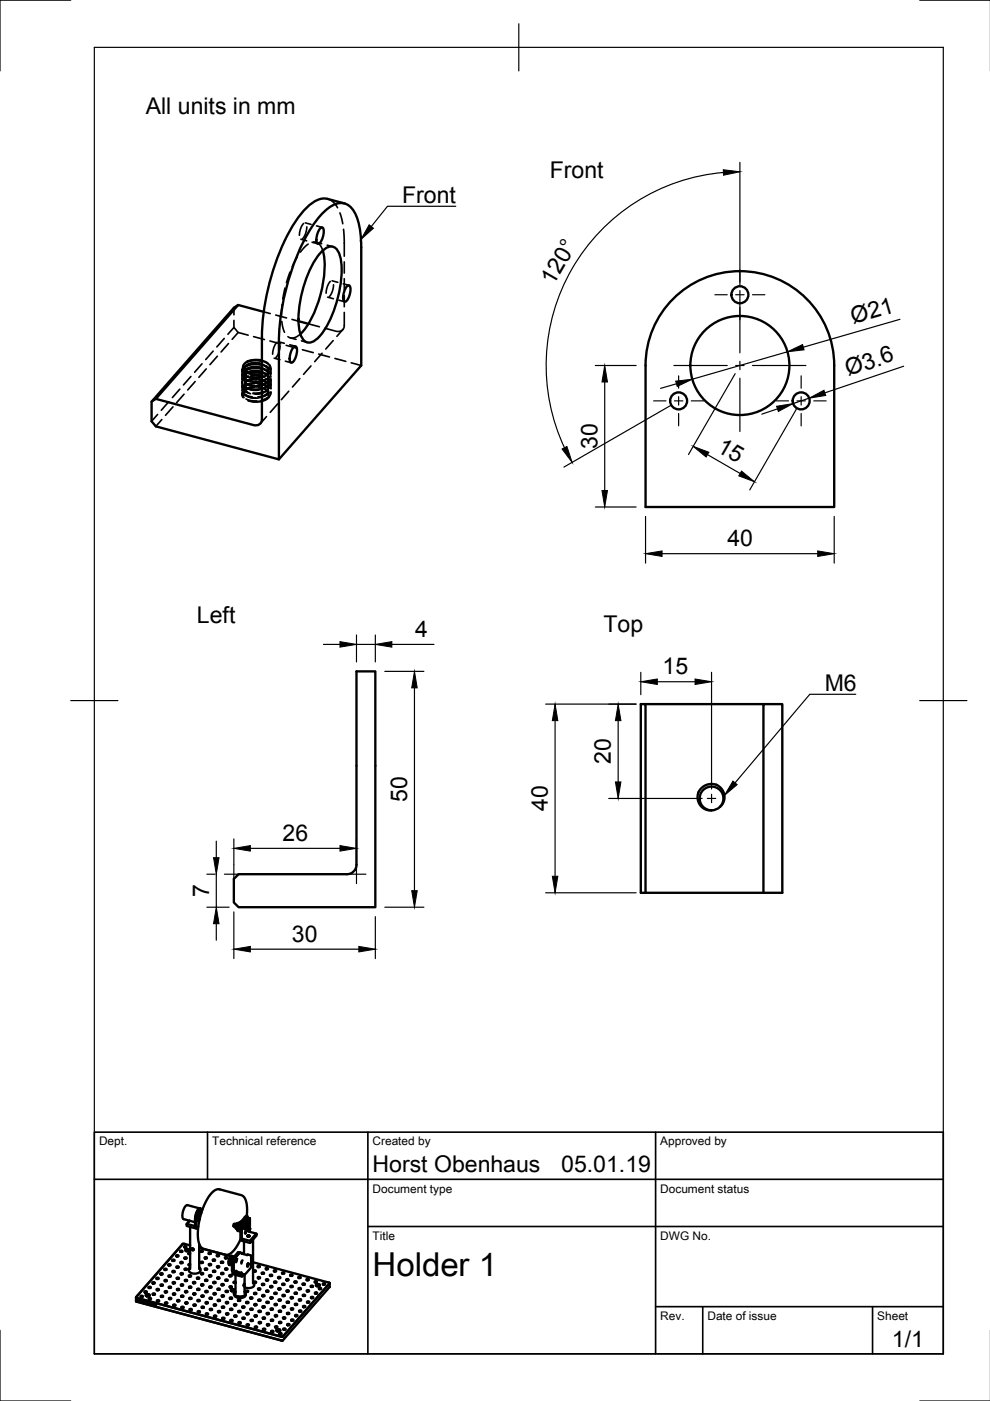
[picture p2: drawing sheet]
<svg xmlns="http://www.w3.org/2000/svg" width="210mm" height="297mm" viewBox="0 0 210 297" stroke-linecap="round" stroke-linejoin="round" font-family="sans-serif">
<defs><g id="words">
<text font-size="7" x="79" y="270.5">Holder 1</text>
<g font-size="4.9">
<text x="30.9" y="24.1">All units in mm</text>
<text x="116.6" y="37.7">Front</text>
<text x="85.3" y="43">Front</text>
<text x="117.4" y="60.7" transform="rotate(-60 117.4 60.7)">120°</text>
<text x="180.9" y="68.7" transform="rotate(-16 180.9 68.7)">Ø21</text>
<text x="179.8" y="79.8" transform="rotate(-19 179.8 79.8)">Ø3.6</text>
<text x="126.7" y="95.2" transform="rotate(-90 126.7 95.2)">30</text>
<text x="151.7" y="95.6" transform="rotate(30 151.7 95.6)">15</text>
<text x="154.2" y="115.8">40</text>
<text x="41.8" y="132.1">Left</text>
<text x="88" y="135.1">4</text>
<text x="127.9" y="134.1">Top</text>
<text x="140.5" y="143">15</text>
<text x="174.9" y="146.5">M6</text>
<text x="129.5" y="161.9" transform="rotate(-90 129.5 161.9)">20</text>
<text x="86.3" y="170" transform="rotate(-90 86.3 170)">50</text>
<text x="116.1" y="171.9" transform="rotate(-90 116.1 171.9)">40</text>
<text x="59.9" y="178.3">26</text>
<text x="44.4" y="190.2" transform="rotate(-90 44.4 190.2)">7</text>
<text x="61.9" y="199.7">30</text>
<text x="79" y="248.5">Horst Obenhaus</text>
<text x="119" y="248.5">05.01.19</text>
<text x="189.1" y="285.6">1/1</text>
</g>
<g font-size="2.5">
<text x="21" y="242.8">Dept.</text>
<text x="45" y="242.8">Technical reference</text>
<text x="79" y="242.8">Created by</text>
<text x="140" y="242.8">Approved by</text>
<text x="79" y="252.8">Document type</text>
<text x="140" y="252.8">Document status</text>
<text x="79" y="262.8">Title</text>
<text x="140" y="262.8">DWG No.</text>
<text x="140" y="279.8">Rev.</text>
<text x="150" y="279.8">Date of issue</text>
<text x="186" y="279.8">Sheet</text>
</g>
</g></defs>
<g fill="none" stroke="#000" stroke-width=".5">
<path d="M67.9 48.5l.4-.3a2.26 2.26 0 0 1 0 2.4 1.29 1.29 0 0 1-.9 1.1 2.26 2.26 0 0 1 0-2.4zM68.4 53.1a21.1 21.1 0 0 1-1.5 12.5l-1.8 3.5-1.4 1.7M68.5 53a1.94 1.94 0 0 1 2.1-.7 1.94 1.94 0 0 1 1.4 1.7 19.5 19.5 0 0 1-.9 10.9 14.1 14.1 0 0 1-4.6 7.4 1.85 1.85 0 0 1-2.8-1.4 19.5 19.5 0 0 1 .9-10.9l.9-2.5a13.7 13.7 0 0 1 3-4.5zM73 43.1l-3.6-.9a4.9 4.9 0 0 0-4.4 1.8 34.5 34.5 0 0 0-7.4 14.2 48.7 48.7 0 0 0-2.1 13.2v17.5a1.29 1.29 0 0 1-1.8 1.2l-20.7-5.5-.9 .6M50.5 64.7l5.4 1.4M52.4 76.7l-.7 .6-.1 .8 .5 .7 1.2 .4M53.3 79.2l1.1 .2 1.1-.1M55.5 79l-1.5-.3-1.4 .3M55.5 78.1l-1-.2h-.9l-.9 .3-.7 .4M55.5 79.1l-1.4-.2-1.4 .2M55.5 78.2l-1.7-.1-1.6 .3M55.5 77.3l-1.2-.2-1.1 .1-1 .4-.3 .6"/>
<path d="M55.5 78.9l-1.6-.3-1.4 .4M55.5 77.4l-1.7-.2-1.6 .4M55.5 78l-1-.2h-1.1l-.8 .3-.6 .5M55.5 76.6l-1.6-.2-1.5 .3M55.5 77.2l-.9-.2h-1l-.8 .2-.6 .4-.3 .4 .1 .5 .5 .5 .8 .2M55.5 76.4l-1.6-.1-1.5 .4M62.2 73.7l.5-.3a2.26 2.26 0 0 1 0 2.4 1.29 1.29 0 0 1-1 1.1 2.26 2.26 0 0 1 0-2.4zM63.3 68.1l2.1 .6M73.5 60.7l.5-.2a2.26 2.26 0 0 1 0 2.4 1.29 1.29 0 0 1-.9 1.1 2.26 2.26 0 0 1 0-2.4zM142.7 63.4a20 20 0 0 1 21.8-4.4 20 20 0 0 1 12.4 18.5v30h-40v-30a19.9 19.9 0 0 1 5.8-14.1zM33 84.6l17.5-19.9-.9 .6-17.5 19.9v4.1l.9 1.1 26.1 7v-25a49.4 49.4 0 0 1 7.1-24.4 10.6 10.6 0 0 1 5.5-4.9 3.1 3.1 0 0 1 3.5 2 15.3 15.3 0 0 1 1.4 7.4v25l-17.5 19.9M75.6 142.3h4v50h-29l-1-1v-5l1-1h23a2 2 0 0 0 2-2z"/>
<path d="M136.9 149.3h25M152.6 171.1l.5-.7 .3-.8-.1-.9-.3-.8-.6-.6-.8-.4-.9-.1-.8 .2-.7 .4-.6 .7-.2 .8v.9l.3 .8 .6 .6 .7 .5 .9 .1M152.6 171.1l.8-1 .2-1.3-.4-1.3-.9-.9a2.82 2.82 0 0 0-4.2 1.4l-.2 1.4 .5 1.3 1.1 .9 1.4 .2M152.6 171.1l-1 .6-.7 .1M136.9 189.3v-40h-1v40h30v-40h-4v40M40.2 258.8l-.6 .7M41.2 259.1h.1M41.9 258.7l-.1 .2zM42.3 256.7v.3zM42.4 257l.2 .1M42.4 256.2a2.33 2.33 0 0 0-1 2.3l-.1 1.4-1.7-.4M42.4 257.1l.3 .1a.89 .89 0 0 0-.4 1.3h-.2v-.6z"/>
<path d="M42.6 257.1h-.2l-.3 .5-.1 .8 .2 .2-.2-.1M42.7 256.3l-3-.8a2.4 2.4 0 0 0-.8 3l2.5 .6M42.9 256.5l-.1-.2a1.73 1.73 0 0 0-1.1 1.9l-.1 2.3-2-.6v-.4l.6-.7M49.5 260h.1M49.6 259.5l.2 .1M49.7 259.5l-.2 .2 .1 .3M50 259.6l-.1 .5M50.1 259.6l-.2 .6M50.1 259.5h-.2l-.2 .3v.3l.2 .1M50.5 260h.1M50.5 259.9l.5 .1M50.5 259.9v.1"/>
<path d="M50.5 259.8l.1 .1M50.5 259.8h.1M50.5 259.9h.1M50.6 259.8h-.1M50.6 259.8l.4 .1M50.6 259.8h.1M50.6 259.4h-.4l-.2 .5v.5l.3 .2M50.6 259.7h.1M50.6 259.7v.1M50.6 259.6v.1M50.6 259.6l.5 .2M50.6 259.6h.1"/>
<path d="M50.7 259.6h-.1M50.7 259.5v.1M50.7 259.5l.4 .1-.2 .9 .1 .6M50.7 259.5h.1M50.7 259.4v.1M50.7 259.4h.1M50.7 259.4l.4 .1M50.8 259.4h.1M50.8 259.3v.1M50.8 259.3l.3 .1M50.8 259.3h.1M50.9 259.3h-.1"/>
<path d="M50.9 259.3h.2M50.9 259.3h.1M50.9 259.2v.1M50.9 259.2h.1M50.9 259.2l.2 .1M51 259.2h.1M51 259.2l.1 .1M51 259.1h-.1a1.53 1.53 0 0 0-.5 1.9h.1M51.1 259.1v1M51.1 259.2a1.23 1.23 0 0 0-.7 1.5v.2h.3M51.1 259.9l-.1 1.1M51.1 259l.3 .1"/>
<path d="M51.4 259l.4-.4v.2h.2v.4l-.3 .4M51.4 259v1.2M51.5 259.5l.2 .1M51.7 259.6h.1M51.8 259.1v.3zM51.8 259.4v.6l.3 .1M51.8 258.8l-.3 .3v.4M51.9 258l1 .3v.4l-1-.3zM51.9 258.4l-.1 .2 1 .2 .1-.1M51.9 258.1l-.8 .9h.3M51.9 258l1 .3v.4M52 258l.2-.2 .3 .1v.3"/>
<path d="M52 258.8l-.3 .4-.1 .7-.1-.4M52.3 259.6l-.1 .3zM52.3 259.6l-.1 .3M52.3 257.8v-2.6l-.3-.9-.4-.6-.4-.3-4.9-1.3-.9 .4-1.1 1.2-1 1.8-.8 2.3-.5 2.3v2.1l.3 1.6 .6 .9 4.9 1.3h.5l.7-.3 .7-.7 1.3-2.2M52.3 259v.2v-.2l.2 .1v.1h-.2h.2M52.4 257.9l-.2 .2M52.8 258.8v1.4l-.3-.1v-.5l-.4-.1v.6l.2-.6M52.9 258.6v.1M52.9 258.3l.1 .3M52.9 258.3h.1M53 258.3v1.7l-.2 .2M28.8 275.1v.7l.2 .2 30.7 8.2"/>
<path d="M28.9 275l.1 .2 30.7 8.2M28.9 275.9h.1M28.9 275.9l.1 .1M29.3 275.5l.1 .3M29.4 275.6l.2 .3M29.6 275.8l.1 .1M29.6 275.6v.1M29.7 275.8l-.4-.3 .1 .3v-.2l.1 .2h.2M29.7 275.8l.3 .1M29.7 275.8h.3M29.7 275.8h.1M29.7 275.7v.1"/>
<path d="M29.7 275.8l.2 .1M29.7 275.7h.1M29.8 275.7l.1 .2M29.8 275.7v.1M29.8 274.8l.4-.1 .1 .2-.4 .1zM29.9 275l.1-.2 .2 .2M30 275.9h.1M30 275.9v.1M30 275.7v.1M30 275.8h.1M30.1 275.9h.1M30.1 275.8v.1"/>
<path d="M30.1 275.9v.1M30.1 275.8h-.1M30.1 276l.6 .2M30.1 276l.3 .1M30.1 275.9l.1 .1M30.2 275.9h-.1M30.2 276h.1M30.3 275.8v.2l.2-.1M30.3 275.8l-.1 .2M30.4 276v.1M30.4 276.1h.1M30.5 275.9h.1"/>
<path d="M30.5 276h.1M30.5 275.9v.1M30.5 276.1l.2 .1M30.5 275.9l.1 .2M30.6 273.8h.4l.1 .2h-.3zM30.7 276h.1M30.6 276l.1 .1M30.7 276.1h.1M30.7 274l.2-.1 .1 .1M30.7 275.9h-.1v.1l-.2-.1v.1l-.2-.2v.2M30.7 275.9h-.1v.2l-.1-.2-.1 .1-.2-.2v.2l.5 .2M30.7 275.9l.1 .1"/>
<path d="M30.7 275.9l.1 .2M30.7 275.9l-.1 .1M30.8 276v.1M30.8 276.1l.1 .1M30.8 276.1l-.1 .1M30.8 276.1h.1M30.8 276.2h.1M30.8 276.2h-.1M30.8 276h.1M30.9 276.1v.1M30.9 276.1h.1M30.9 276.2h.1"/>
<path d="M30.9 276h-.1M30.9 276h.1M30.9 276v.1M30.9 276l.1 .1M30.9 274.5l.4-.1 .4 .1a.38 .38 0 0 1-.4 .4 .38 .38 0 0 1-.4-.4zM30.9 276.1l.1 .1M31 276.2h.1M31 276.1h.1M31 276.2h-.1M31 274.8l-.1-.2 .3-.2 .5 .2-.1 .2M31.1 274.8h.5M31.5 272.9l.3-.1 .2 .2-.4 .1z"/>
<path d="M31.5 276.2l.1 .2 .1-.2v.2l-.2-.2v.2zM31.5 276.2v.2M31.5 275.3l.4-.1 .1 .2-.3 .1zM31.5 276.2l.1 .2M31.5 273.1l.2-.2 .2 .2M31.6 275.4l.2-.1 .1 .1M31.7 276.2l-.1 .2M31.7 276.2v.2M31.8 276.2l.1 .3h-.1zM31.8 276.2l.1 .3M31.8 276.3h.1M31.8 276.4h.1"/>
<path d="M31.9 276.3v.1M31.9 276.4v.1M32 276.5h-.1M32 276.3v.1M32 276.5h.1M32 276.3h.1M32 276.3l.1 .2zM32.1 276.3h.1M32.1 276.4h.1M32.1 276.3v.1M32.1 276.4v.1M32.1 276.5h.1"/>
<path d="M32.2 276.5h.1M32.2 276.4h.1M32.2 276.5l.1 .1M32.2 276.4l.1 .1M32.2 276.4l.1 .2zM32.3 276.5v.1M32.3 271.9h.4l.1 .2h-.4zM32.4 276.5l.1-.1v.2zM32.4 276.6l.2 .1M32.4 276.5h.1M32.4 274.3l.3-.1 .1 .2-.3 .1zM32.4 272.1l.2-.1 .1 .1"/>
<path d="M32.4 274.5l.2-.2 .2 .2M32.5 276.6h.1M32.5 276.5v.1M32.5 276.5h-.1M32.6 276.4l.1 .3zM32.6 276.4v.2M32.6 276.5h.1M32.6 276.6h.1M32.7 276.6v.1M32.7 276.7h-.1M32.7 276.7h.1M32.8 276.5l-.1 .2z"/>
<path d="M32.8 276.5l-.1 .2M32.8 276.5l.2 .2 .1-.1v.2l-.2-.2-.1 .1zM32.8 276.7h.1M32.8 276.5v.2M32.9 276.6l.1 .1v-.1l.1 .2M32.9 276.8h.1M33.2 271l.3-.1 .1 .2-.3 .1zM33.2 273.4l.4-.1 .1 .2-.4 .1zM33.2 271.2l.2-.2 .2 .2M33.3 275.7h.3l.1 .2h-.3zM33.3 273.5l.1-.1 .2 .1M33.3 275.9l.2-.1 .2 .1"/>
<path d="M34 270l.4-.1 .1 .2-.4 .1zM34 272.4l.4-.1 .1 .2-.3 .1zM34.1 270.2l.1-.2 .2 .2M34.1 274.8l.4-.1 .1 .2-.4 .1zM34.1 272.6l.2-.2 .2 .2M34.2 275l.1-.2 .2 .2M34.8 269.1l.4-.1 .1 .2-.3 .1zM34.9 271.4h.3l.2 .2h-.4zM34.9 269.2l.2-.1 .1 .1M34.9 273.8l.4-.1 .1 .2-.3 .1zM35 271.6l.1-.1 .2 .1M35 276.2l.3-.1 .2 .2-.4 .1z"/>
<path d="M35 274l.2-.2 .1 .2M35.1 276.4l.1-.2 .2 .2M35.7 268.1l.3-.1 .2 .2-.4 .1zM35.7 270.5l.4-.1 .1 .2-.4 .1zM35.7 268.3l.2-.2 .2 .2M35.8 272.9l.3-.1 .2 .2-.4 .1zM35.8 270.7l.2-.2 .1 .2M35.8 275.2h.4l.1 .2h-.3zM35.9 273l.1-.1 .2 .1M35.9 275.4l.2-.1 .1 .1M36.5 267.1h.4l.1 .2h-.4zM36.6 269.5h.3l.1 .2h-.3z"/>
<path d="M36.6 267.3l.2-.1 .1 .1M36.6 271.9l.4-.1 .1 .2-.4 .1zM36.6 269.7l.2-.2 .2 .2M36.7 274.3l.3-.1 .1 .2-.3 .1zM36.7 272.1l.2-.2 .1 .2M36.7 276.7l.4-.1 .1 .2-.4 .1zM36.7 274.5l.2-.2 .2 .2M36.8 276.8l.2-.1 .1 .1M37.3 266.2l.4-.1 .1 .2-.3 .1zM37.4 268.6l.4-.1 .1 .2-.4 .1zM37.4 266.4l.2-.2 .2 .2M37.5 270.9h.3l.1 .2h-.3z"/>
<path d="M37.5 268.7l.1-.1 .2 .1M37.5 273.3h.4l.1 .2h-.4zM37.5 271.1l.2-.1 .2 .1M37.6 275.7l.3-.1 .1 .2-.3 .1zM37.6 273.5l.1-.2 .2 .2M37.6 275.9l.2-.2 .2 .2M38.2 265.2h.3l.2 .2h-.4zM38.2 267.6l.4-.1 .1 .2-.3 .1zM38.3 265.4l.1-.1 .2 .1M38.3 270l.4-.1 .1 .2-.4 .1zM38.3 267.8l.2-.2 .1 .2M38.3 272.4l.4-.1 .1 .2-.3 .1z"/>
<path d="M38.4 270.2l.1-.2 .2 .2M38.4 274.7h.4l.1 .2h-.4zM38.4 272.5l.2-.1 .2 .1M38.4 277.1h.4l.1 .2h-.3zM38.5 274.9l.1-.1 .2 .1M38.5 277.3l.2-.2 .2 .2M38.7 263.8l1.6 .2M38.7 263.8l-9.9 11.3 30.9 8.3M38.8 263.7l-.1 .1M38.8 263.7h.1M39 264.3l.4-.1 .1 .2-.3 .1zM39.1 266.7l.3-.1 .2 .2-.4 .1z"/>
<path d="M39.1 264.5l.2-.2 .1 .2M39.1 269h.4l.1 .2h-.3zM39.2 266.8l.1-.1 .2 .1M39.2 271.4l.3-.1 .2 .2-.4 .1zM39.2 269.2l.2-.1 .1 .1M39.2 273.8l.4-.1 .1 .2-.3 .1zM39.3 271.6l.1-.2 .2 .2M39.3 276.2l.3-.1 .2 .2-.4 .1zM39.3 274l.2-.2 .1 .2M39.3 264.9l.4-.1 .4 .1a.38 .38 0 0 1-.4 .4 .38 .38 0 0 1-.4-.4zM39.4 276.3l.1-.1 .2 .1M39.4 265.2l-.1-.2 .3-.2 .5 .2-.1 .2"/>
<path d="M39.5 265.3h.5M40 270.5l.4-.1 .1 .2-.4 .1zM40.1 272.8h.3l.2 .2h-.4zM40.1 270.6l.2-.1 .1 .1M40.1 275.2l.4-.1 .1 .2-.3 .1zM40.1 273l.2-.1 .2 .1M40.2 277.6l.3-.1 .2 .2-.4 .1zM40.2 275.4l.2-.2 .1 .2M40.3 277.8l.1-.2 .2 .2M40.3 265.8l-.2-.1-.1 .2M40.3 265.6l-.4 .2 .4 .1M40.3 268.7l-.2 .3v.6l.5 .3 .7 .1 .7-.1 .4-.3 .1-.6-.3-.3"/>
<path d="M40.3 260.1v9M40.3 268l-.4 .1 .4 .2M40.3 268.1l-.3 .2M40.8 264.7l-.1 .1 .1 .2h.2v-.2M40.9 271.9l.4-.1 .1 .2-.4 .1zM41 274.3l.3-.1 .1 .2-.3 .1zM41 272.1l.2-.2 .1 .2M41 276.6h.4l.1 .2h-.4zM41 274.4l.2-.1 .2 .1M41.1 276.8l.2-.1 .1 .1M41.8 270.9l.3-.1 .1 .2-.3 .1zM41.8 273.3l.4-.1 .1 .2-.4 .1z"/>
<path d="M41.8 271.1l.2-.2 .2 .2M41.9 275.7l.3-.1 .1 .2-.3 .1zM41.9 273.5l.1-.2 .2 .2M41.9 278.1l.4-.1 .1 .2-.4 .1zM41.9 275.9l.2-.2 .2 .2M42 278.2l.2-.1 .1 .1M42.1 260l-.5 .5M42.2 263.7v5.4M42.2 264.6l6.7 1.7M42.5 265.2l.3-.1 .2 .2-.4 .1zM42.5 267.6l.4-.1 .1 .2-.3 .1zM42.6 265.4l.1-.2 .2 .2"/>
<path d="M42.6 270l.4-.1 .1 .2-.4 .1zM42.6 267.8l.2-.2 .1 .2M42.6 272.3h.4l.1 .2h-.3zM42.7 270.1l.1-.1 .2 .1M42.7 274.7l.4-.1 .1 .2-.4 .1zM42.7 272.5l.2-.1 .2 .1M42.7 277.1l.4-.1 .1 .2-.3 .1zM42.8 274.9l.1-.2 .2 .2M42.8 277.3l.2-.2 .2 .2M43.4 266.6h.3l.2 .2h-.4zM43.4 269l.4-.1 .1 .2-.3 .1zM43.5 266.8l.1-.2 .2 .2"/>
<path d="M43.5 271.4l.3-.1 .2 .2-.4 .1zM43.5 269.2l.2-.2 .1 .2M43.5 273.8l.4-.1 .1 .2-.3 .1zM43.6 271.6l.1-.2 .2 .2M43.6 276.1h.3l.2 .2h-.4zM43.6 273.9l.2-.1 .1 .1M43.6 278.5l.4-.1 .1 .2-.3 .1zM43.7 276.3l.1-.1 .2 .1M43.7 278.7l.2-.2 .1 .2M44.2 265.7l.4-.1 .1 .2-.4 .1zM44.3 268h.3l.2 .2h-.4zM44.3 265.9l.2-.2 .1 .2"/>
<path d="M44.3 270.4h.4l.1 .2h-.4zM44.3 268.2l.2-.1 .2 .1M44.4 272.8l.3-.1 .2 .2-.4 .1zM44.4 270.6l.2-.2 .1 .2M44.4 275.2l.4-.1 .1 .2-.3 .1zM44.4 273l.2-.2 .2 .2M44.5 277.6l.3-.1 .2 .2-.4 .1zM44.5 275.4l.2-.2 .1 .2M44.6 277.7l.1-.1 .2 .1M45.1 267.1l.4-.1 .1 .2-.4 .1zM45.2 269.5l.3-.1 .1 .2-.3 .1zM45.2 267.3l.2-.2 .1 .2"/>
<path d="M45.2 271.8h.4l.1 .2h-.4zM45.2 269.6l.2-.1 .2 .1M45.3 274.2h.3l.1 .2h-.3zM45.3 272l.2-.1 .1 .1M45.3 276.6l.4-.1 .1 .2-.4 .1zM45.3 274.4l.2-.2 .2 .2M45.4 279l.3-.1 .2 .2-.4 .1zM45.4 276.8l.2-.2 .1 .2M45.4 279.2l.2-.2 .2 .2M45.9 266.1h.4l.1 .2h-.3zM46 268.5l.4-.1 .1 .2-.4 .1zM46 266.3l.2-.1 .2 .1"/>
<path d="M46.1 270.9l.3-.1 .1 .2-.3 .1zM46.1 268.7l.1-.2 .2 .2M46.1 273.3l.4-.1 .1 .2-.4 .1zM46.1 271.1l.2-.2 .2 .2M46.2 275.6h.3l.1 .2h-.3zM46.2 273.4l.1-.1 .2 .1M46.2 278h.4l.1 .2h-.4zM46.2 275.8l.2-.1 .2 .1M46.3 278.2l.1-.2 .2 .2M46.8 267.6l.4-.1 .1 .2-.3 .1zM46.9 269.9h.4l.1 .2h-.4zM46.9 267.7l.2-.1 .1 .1"/>
<path d="M46.9 272.3l.4-.1 .1 .2-.3 .1zM47 270.1l.1-.1 .2 .1M47 274.7l.4-.1 .1 .2-.4 .1zM47 272.5l.2-.2 .2 .2M47 277.1l.4-.1 .1 .2-.3 .1zM47.1 274.9l.1-.2 .2 .2M47.1 279.4h.4l.1 .2h-.4zM47.1 277.2l.2-.1 .2 .1M47.2 279.6l.1-.1 .2 .1M47.7 266.6l.3-.1 .2 .2-.4 .1zM47.7 269l.4-.1 .1 .2-.3 .1zM47.8 266.8l.1-.2 .2 .2"/>
<path d="M47.8 271.4l.3-.1 .2 .2-.4 .1zM47.8 269.2l.2-.2 .1 .2M47.8 273.7h.4l.1 .2h-.3zM47.9 271.5l.1-.1 .2 .1M47.9 276.1l.3-.1 .2 .2-.4 .1zM47.9 273.9l.2-.1 .1 .1M47.9 278.5l.4-.1 .1 .2-.3 .1zM48 276.3l.1-.2 .2 .2M48 278.7l.2-.2 .1 .2M48.6 267.7l.4 .1M48.6 267.5v.1M48.6 267.8h.1"/>
<path d="M48.6 267.5h.1M48.6 267.6l.4 .1M48.6 267.8l.4 .1M48.6 268.2h.1M48.6 267.4h.1M48.6 267.4l.4 .1M48.6 267.9h.1M48.6 267.9l.4 .1M48.6 267.6v.1M48.6 267.7v.1M48.6 267.3v.1M48.6 267.7h.1"/>
<path d="M48.6 267.6h.1M48.6 267.8v.1M48.6 270.4l.4-.1 .1 .2-.4 .1zM48.6 267.3h.1M48.6 268h.1M48.6 267.3l.5 .1M48.6 267.4v.1M48.6 268l.4 .1M48.6 267.2v.1M48.7 267.3h-.1M48.7 267.1h.1M48.7 268h.1"/>
<path d="M48.7 267.2h-.1M48.7 267.1l.4 .1M48.7 268l.4 .2-.5-.1M48.7 272.8l.3-.1 .2 .2-.4 .1zM48.7 267.2h.1M48.7 267.1v.1M48.7 270.6l.2-.2 .1 .2M48.7 267h.1M48.7 266.9v.1M48.7 268.1h.1M48.7 267v.1M48.7 275.2l.4-.1 .1 .2-.3 .1z"/>
<path d="M48.7 266.9l.5 .1M48.7 266.9h.1M48.7 273l.2-.2 .2 .2M48.8 266.9h.1M48.8 266.8v.1M48.8 266.8l.4 .1M48.8 266.8h.1M48.8 277.5h.3l.2 .2h-.4zM48.8 275.3l.2-.1 .1 .1M48.8 266.7v.1M48.8 266.7h.1M48.8 279.9l.4-.1 .1 .2-.3 .1z"/>
<path d="M48.8 266.7l.5 .1M48.9 277.7l.1-.1 .2 .1M48.9 266.6v.1M48.9 266.7h.1M48.9 266.6h.1M48.9 266.6l.4 .1M48.9 266.5v.1M49 266.5h-.1M49 273.4l.3-.1 .4 .1a.38 .38 0 0 1-.3 .4 .38 .38 0 0 1-.4-.4zM49 266.5l.4 .1M49 266.5h.1M49 268.1v.1"/>
<path d="M49 266.4v.1M49 266.4l.4 .1M49 273.7v-.2l.3-.2 .5 .2-.1 .2M49.1 266.4v.1M49.1 266.4h.1M49.1 266.4l.4 .1M49.1 273.8h.5M49.2 268.3h.1M49.2 269.4l.4 .1M49.2 269.4v-2.3l.3 .1v2.3M49.2 267.3v.9M49.2 266.4l.3 .1"/>
<path d="M49.2 266.4h.1M49.2 266.3h-.1a1.53 1.53 0 0 0-.5 1.8M49.3 266.9l.3 .1-.1 .2M49.3 269.5v.6l2.1 .5-.1-.4-1.5-.4-.2-.2M49.3 266.4l-.1-.1a1.49 1.49 0 0 0-.5 1.9l.2-.1M49.6 267l1.2-1.4-.3-.1-1.3 1.6M49.6 276.6l.4-.1 .1 .2-.4 .1zM49.7 266.4a1.57 1.57 0 0 0-.5 1.9M49.7 279l.3-.1 .2 .2-.4 .1zM49.7 276.8l.2-.2 .1 .2M49.7 274.1l-.2 .2 .2 .1M49.7 279.1l.2-.1 .2 .1"/>
<path d="M49.9 273.9l-.2 .4a1.5 1.5 0 0 0 2.4 0l-.2-.4M49.9 270.3v3.9M49.9 273.9l-.2 .4a1.49 1.49 0 0 0 2.4 0l-.2-.4M49.9 271.8l-.4 .1 .4 .1M49.9 271.9l-.2-.1-.1 .2M50.2 269.6l-.1-.2v.3M50.2 269.6h.1M50.2 269.6l1 .3M50.3 269.6l-.2 .1M50.3 266.9l-.2 .7zM50.4 260.5h.1M50.4 260.5l.4 .1"/>
<path d="M50.4 260.4l.5 .1M50.4 260.6h.1M50.4 260.3v.1M50.4 260.6l.4 .1M50.4 260.2v.1M50.4 260.3l.5 .1M50.4 260.2h.1M50.4 260.7h.1M50.4 260.7l.5 .1M50.4 260.4v.1M50.4 260.5v.1M50.5 260.5h-.1"/>
<path d="M50.5 260.4h-.1M50.5 260.6l-.1 .1M50.5 275.6l.3-.1 .1 .2-.3 .1zM50.5 260.1h.1M50.5 260.1l.4 .1M50.5 260.3h-.1M50.5 260.3h.1M50.5 260.8h.1M50.5 260.8l.4 .1M50.5 260.2h-.1M50.5 260.7v.1M50.5 260v.1"/>
<path d="M50.5 260.2h.1M50.5 260.9h.1M50.5 260.9l.4 .1M50.5 278l.4-.1 .1 .2-.4 .1zM50.5 275.8l.2-.2 .2 .2M50.6 260.9h.1M50.6 260.9l.3 .1M50.6 278.2l.2-.2 .1 .2M50.8 265.6h.1M50.8 265.6l-1.2 1.6v2.3l.5 .3M50.8 265.6l.6 .1M51.1 260.1l.3 .1"/>
<path d="M51.1 260.1l-.1 2.9 2 .5 1.4-1.6v-.3l-1.3 1.6v.3M51.2 269.7l.1 .4M51.3 270.1h.1M51.3 277h.4l.1 .2h-.3zM51.4 265.7l.1 .1M51.4 265.7l-.2 .1 1.2 .3M51.4 260.2l-.1 2.4 1.7 .5M51.4 279.4l.4-.1 .1 .2-.4 .1zM51.4 270.1l-.1 .1M51.4 267.2l-.2 .7M51.4 277.2l.2-.1 .2 .1M51.5 265.8h.1"/>
<path d="M51.5 279.6l.1-.2 .2 .2M51.5 270.1l-.1 .2M51.7 263.2v2.7M51.7 270.2l-.3 .4M51.8 272.2l-.1 .4zM51.8 260.6l.4 .1M51.8 272.2v.3l-.2 .1M51.9 270.2v4M51.9 260.1l1.1 .3M51.9 260.1l-.1 .5M51.9 261.5h.2M51.9 261.4l.1 .1"/>
<path d="M52.1 274.3a1.13 1.13 0 0 1-1.7 .9 .75 .75 0 0 1-.7-.9l-.1 .1M52.1 273.7l.4-.1 .1 .2-.3 .1zM52.2 276.1l.3-.1 .2 .2-.4 .1zM52.2 273.9l.2-.2 .1 .2M52.2 278.5l.4-.1 .1 .2-.3 .1zM52.3 276.3l.1-.2 .2 .2M52.3 260.6l-.3 .9 .4-.8M52.3 260.6l-.3 .8M52.3 260.6v.1M52.3 278.6l.2-.1 .1 .1M52.3 260.7h.1M52.3 260.3l-.1 .3"/>
<path d="M52.4 260.7l.5 .2M52.4 260.3l-.2 .4M52.4 266.1l.1-.1 .7 .3v2.3l-1.2 1.6-.7-.1M52.5 260.3l-.1 .4M52.5 262.1h.4l-.3-.1-.1 .1M52.5 262.1h.3zM52.5 262.1h.3M52.5 267.9l-.1 .5M52.6 262.2h.2M52.6 267.9l-.2 .6M52.6 267.9l.1-.1v.4l-.3 .4zM52.6 262.2h.2z"/>
<path d="M52.6 260.8l.1 .3 1.7 .5M52.6 260.2v.1M52.6 262l-.1 .1M52.6 262l.3 .1M52.6 262h.2M52.8 262l.1 .1h-.4M52.8 262l.1 .1-.2 .1M52.8 262h-.3M52.9 260.8v.1M53 260.5l-.1 .3zM53 275.1h.4l.1 .2h-.3zM53 260.5l-.1 .1v.3"/>
<path d="M53.1 277.5l.3-.1 .2 .2-.4 .1zM53.1 275.3l.2-.2 .1 .2M53.1 279.9l.4-.1 .1 .2-.3 .1zM53.2 277.7l.1-.2 .2 .2M53.7 271.7l.2 .3v.4l-.3 .5-.9 .2-.8-.2M53.7 267.6l16.2 4.4-9.9 11.3M53.7 262.8v9.3M53.8 269.4l.3-.1 .1 .2-.3 .1zM53.8 271.8l.2-.1 .3 .1-.1 .2h-.3M53.8 269.6l.2-.2 .2 .2M53.9 274.2l.3-.1 .1 .2-.3 .1zM53.9 272l.2-.2 .1 .2"/>
<path d="M53.9 276.5h.4l.1 .2h-.4zM53.9 274.3l.2-.1 .2 .1M54 278.9h.3l.2 .2h-.4zM54 276.7l.2-.1 .1 .1M54 279.1l.2-.2 .2 .2M54.3 261.5l-1.2 1.7M54.6 268.5l.4-.1 .1 .2-.4 .1zM54.7 270.8h.3l.1 .2h-.3zM54.7 268.6l.1-.1 .2 .1M54.7 273.2l.4-.1 .1 .2-.4 .1zM54.7 271l.2-.1 .2 .1M54.8 275.6l.3-.1 .1 .2-.3 .1z"/>
<path d="M54.8 273.4l.1-.2 .2 .2M54.8 278l.4-.1 .1 .2-.4 .1zM54.8 275.8l.2-.2 .2 .2M54.9 278.1l.1-.1 .2 .1M55.5 269.9l.4-.1 .1 .2-.4 .1zM55.5 272.3l.4-.1 .1 .2-.3 .1zM55.6 270.1l.1-.2 .2 .2M55.6 274.6h.4l.1 .2h-.4zM55.6 272.4l.2-.1 .2 .1M55.6 277l.4-.1 .1 .2-.3 .1zM55.7 274.8l.1-.1 .2 .1M55.7 279.4l.4-.1 .1 .2-.4 .1z"/>
<path d="M55.7 277.2l.2-.2 .2 .2M55.8 279.6l.1-.2 .2 .2M56.3 268.9l.4-.1 .1 .2-.3 .1zM56.4 271.3l.3-.1 .2 .2-.4 .1zM56.4 269.1l.2-.2 .1 .2M56.4 273.7l.4-.1 .1 .2-.3 .1zM56.5 271.5l.1-.2 .2 .2M56.5 276.1l.3-.1 .2 .2-.4 .1zM56.5 273.9l.2-.2 .1 .2M56.5 278.4h.4l.1 .2h-.3zM56.6 276.2l.1-.1 .2 .1M56.6 278.6l.2-.1 .1 .1"/>
<path d="M57.2 270.3h.4l.1 .2h-.4zM57.3 272.7l.3-.1 .2 .2-.4 .1zM57.3 270.5l.2-.1 .1 .1M57.3 275.1l.4-.1 .1 .2-.3 .1zM57.3 272.9l.2-.2 .2 .2M57.4 277.5l.3-.1 .2 .2-.4 .1zM57.4 275.3l.2-.2 .1 .2M57.4 279.9l.4-.1 .1 .2-.3 .1zM57.5 277.7l.1-.2 .2 .2M58.1 269.4l.3-.1 .1 .2-.3 .1zM58.1 271.8l.4-.1 .1 .2-.4 .1zM58.1 269.6l.2-.2 .2 .2"/>
<path d="M58.2 274.1h.3l.1 .2h-.3zM58.2 271.9l.2-.1 .1 .1M58.2 276.5l.4-.1 .1 .2-.4 .1zM58.2 274.3l.2-.1 .2 .1M58.3 278.9l.3-.1 .2 .2-.4 .1zM58.3 276.7l.2-.2 .1 .2M58.3 279.1l.2-.2 .2 .2M59 270.8l.3-.1 .1 .2-.3 .1zM59 273.2l.4-.1 .1 .2-.4 .1zM59 271l.2-.2 .2 .2M59.1 275.6l.3-.1 .1 .2-.3 .1zM59.1 273.4l.1-.2 .2 .2"/>
<path d="M59.1 277.9h.4l.1 .2h-.4zM59.1 275.7l.2-.1 .2 .1M59.2 278.1l.1-.1 .2 .1M59.8 269.8h.4l.1 .2h-.4zM59.8 272.2h.4l.1 .2h-.3zM59.9 270l.1-.1 .2 .1M59.9 274.6l.4-.1 .1 .2-.4 .1zM59.9 272.4l.2-.2 .2 .2M59.9 277l.4-.1 .1 .2-.3 .1zM60 274.8l.1-.2 .2 .2M60 279.4l.4-.1 .1 .2-.4 .1zM60 277.2l.2-.2 .2 .2"/>
<path d="M60.1 279.5l.1-.1 .2 .1M60.7 271.3l.3-.1 .2 .2-.4 .1zM60.7 273.6h.4l.1 .2h-.3zM60.8 271.4l.1-.1 .2 .1M60.8 276h.3l.2 .2h-.4zM60.8 273.8l.2-.1 .1 .1M60.8 278.4l.4-.1 .1 .2-.3 .1zM60.9 276.2l.1-.2 .2 .2M60.9 278.6l.2-.2 .1 .2M61.5 270.3l.4-.1 .1 .2-.4 .1zM61.6 272.7l.3-.1 .2 .2-.4 .1zM61.6 270.5l.2-.2 .1 .2"/>
<path d="M61.6 275.1l.4-.1 .1 .2-.3 .1zM61.6 272.9l.2-.2 .2 .2M61.7 277.4h.3l.2 .2h-.4zM61.7 275.2l.2-.1 .1 .1M61.7 279.8h.4l.1 .2h-.3zM61.8 277.6l.1-.1 .2 .1M62.4 271.7h.4l.1 .2h-.4zM62.5 274.1l.3-.1 .1 .2-.3 .1zM62.5 271.9l.2-.1 .1 .1M62.5 276.5l.4-.1 .1 .2-.4 .1zM62.5 274.3l.2-.2 .2 .2M62.6 278.9l.3-.1 .2 .2-.4 .1z"/>
<path d="M62.6 276.7l.2-.2 .1 .2M62.6 279l.2-.1 .2 .1M63.3 270.8l.3-.1 .1 .2-.3 .1zM63.3 273.2l.4-.1 .1 .2-.4 .1zM63.3 271l.2-.2 .2 .2M63.4 275.5h.3l.1 .2h-.3zM63.4 273.3l.1-.1 .2 .1M63.4 277.9l.4-.1 .1 .2-.4 .1zM63.4 275.7l.2-.1 .2 .1M63.5 278.1l.1-.2 .2 .2M64.1 272.2l.4-.1 .1 .2-.3 .1zM64.2 274.6l.4-.1 .1 .2-.4 .1z"/>
<path d="M64.2 272.4l.2-.2 .2 .2M64.2 277l.4-.1 .1 .2-.3 .1zM64.3 274.8l.1-.2 .2 .2M64.3 277.1l.2-.1 .2 .1M65 271.2h.3l.2 .2h-.4zM65 273.6l.4-.1 .1 .2-.3 .1zM65.1 271.4l.1-.1 .2 .1M65.1 276l.3-.1 .2 .2-.4 .1zM65.1 273.8l.2-.2 .1 .2M65.2 276.2l.1-.2 .2 .2M65.9 272.7l.3-.1 .2 .2-.4 .1zM65.9 275h.4l.1 .2h-.4z"/>
<path d="M65.9 272.8l.2-.1 .2 .1M66 275.2l.2-.1 .1 .1M66.7 271.7l.4-.1 .1 .2-.4 .1zM66.8 274.1l.3-.1 .1 .2-.3 .1zM66.8 271.9l.2-.2 .1 .2M66.8 274.3l.2-.2 .2 .2M67 272.4l.4-.2 .4 .1a.38 .38 0 0 1-.4 .4 .38 .38 0 0 1-.4-.3zM67.1 272.6l-.1-.2 .3-.1 .5 .1-.1 .2M67.2 272.7h.4M67.6 273.1h.4l.1 .2h-.4zM67.7 273.3l.1-.2 .2 .2M68.4 272.2l.4-.1 .1 .2-.3 .1z"/>
<path d="M68.5 272.3l.2-.1 .2 .1M69.8 272h.1M69.8 272l.1 .1-9.9 11.3M69.9 272.1v.8l-9.9 11.2-.3 .1M48.9 280.1l.2-.2 .1 .2M50.6 280.4l.3-.1 .1 .2-.3 .1zM50.6 280.6l.2-.2 .2 .2M52.3 280.8h.3l.2 .2h-.4zM52.4 281l.1-.1 .2 .1M53.2 280.1l.2-.2 .1 .2M54 281.3l.4-.1 .1 .2-.4 .1zM54.1 281.5l.2-.2 .1 .2"/>
<path d="M54.9 280.3h.3l.1 .2h-.3zM54.9 280.5l.2-.1 .2 .1M55.8 281.8l.3-.1 .1 .2-.3 .1zM55.8 281.9l.2-.1 .2 .1M56.6 280.8l.3-.1 .2 .2-.4 .1zM56.7 281l.1-.2 .2 .2M57.5 282.2h.3l.2 .2h-.4zM57.5 280l.2-.1 .1 .1M57.6 282.4l.1-.1 .2 .1M58.3 281.3l.4-.1 .1 .2-.4 .1zM58.4 281.5l.2-.2 .1 .2M58.6 281.9l.4-.1 .4 .1a.38 .38 0 0 1-.4 .4 .38 .38 0 0 1-.4-.4z"/>
<path d="M58.7 282.2l-.1-.2 .3-.2 .5 .2-.1 .2M58.8 282.3h.4M59.2 280.3l.3-.1 .1 .2-.3 .1zM59.2 282.7l.4-.1 .1 .2-.4 .1zM59.2 280.5l.2-.2 .2 .2M59.3 282.9l.2-.2 .1 .2M59.9 284.2h-.2M60 284.2h-.1M60 283.3l-.3 .1M60.1 281.7h.3l.1 .2h-.3zM60.1 281.9l.2-.1 .2 .1M60.9 280.8l.3-.1 .2 .2-.4 .1z"/>
<path d="M61 281l.1-.2 .2 .2M61.8 280l.2-.2 .1 .2"/>
<circle cx="156.9" cy="62.5" r="1.8"/>
<circle cx="156.9" cy="77.5" r="10.5"/>
<circle cx="143.9" cy="85" r="1.8"/>
<circle cx="169.9" cy="85" r="1.8"/>
<circle cx="29.9" cy="275.8" r=".07"/>
<circle cx="32.3" cy="276.5" r=".11"/>
<circle cx="40.8" cy="264.9" r=".22"/>
</g>
<g fill="none" stroke="#000" stroke-width=".35">
<path d="M61.5 57.7l-.8 2.2M63 54.5l-1 2.1M63.8 50.7l1.2 .4M64.4 47.4l-.6 1-.3 1.5M64.7 47.3l1.3 .3M65 48.1l-.2 1.4-.6 1.1M65.3 51.8l-1.6 1.7M66.2 51.4l1.2 .3M66.4 51.3l.7 .1 .5 .3 .8 1.4M67 51.3l1.2 .4M67.1 47.9l1.2 .3M69.4 52l1.2 .3"/>
<path d="M69.4 42.2l1.2 .6 1 1.3M70 59.7l-.6 1-.3 1.5M70.4 59.5l1.2 .4M72.1 45.1l.6 2.3M72.8 48.6l.2 5.7M73 55.5v2.4M73 59.1v2.4M40.5 79.8l-1.6 1.8M42.8 77.1l-1.5 1.8M43.7 78.2l-1.5 1.8M45.2 74.4l-1.6 1.8M46.1 75.5l-1.6 1.8"/>
<path d="M47.5 71.8l-1.5 1.8M48.3 70.9l1.3-1.5 .9 1.1-1.3 1.4M48.4 72.8l-1.5 1.8M49.6 65.3v1.4M49.6 67.9v1.5M50.5 70.5l2.1 .6M51.3 78.5v.2M51.3 79.3v.2M51.3 79.3l.1 .5 .4 .4 1.2 .5M51.8 77.6l-.4 .5-.1 .5 .2 .5 .5 .4M51.8 78.1v.1M51.8 79v.1"/>
<path d="M51.8 79.8v.1M51.9 78.2l.4 .7M52 78.6l-.1 .6 .6 .6M52 78.6l-.1 .5 .1 .5 .5 .3 .8 .3M52.2 78.4l-.8 .7-.1 .4 .1 .4M52.2 77.6l-.8 .7v.8M52.3 79.9l-.6 .4-.4 .5v.5l.3 .4M52.3 79.8l1 .3 1.3 .1M52.4 79.1l-.4 .5-.1 .5 .3 .4 .6 .4M52.5 79l-.5 .3-.1 .4 .1 .5 .4 .4M52.7 79.7l-.6 .4-.2 .4 .1 .5 .4 .4M52.7 79.1l-1.1 .6-.3 .4v.5"/>
<path d="M53 79.8l1.2-.1 1.2 .2M53.2 79.7l1.2-.1 1.1 .2M53.3 78.8l-1.3 .4-.7 .8M53.4 79.6l1.2-.1 1.2 .3M53.8 71.4l2.3 .6M53.9 79.5l1.2 .1 1.1 .4M54.3 77.9l-1.4 .1-.9 .4M54.4 78.7l1.3 .2 1 .5M55.2 79.3l-1.9 .1M55.3 77.1l-1.2-.1-1.2 .2M55.4 78l1.2 .5 .7 .8M55.5 79.8l-1.1 .2-1.2-.1"/>
<path d="M55.5 79l.9 .5 .5 .6M55.5 78.1l1.1 .6 .3 .9M55.5 79.1l.8 .3M55.5 78.2l1 .4 .6 .6M55.5 77.3l.8 .4 .5 .6M55.5 77.4l1.5 .8M55.5 76.4l1.1 .4 .4 .5 .2 .6-.2 .6M55.5 76.6l1.5 .7M55.6 77.2l1.1 .8 .2 .4-.1 .5M55.6 78.9l1.1 .8 .2 .5-.1 .5M55.7 78.1l.6 .3 .5 .5 .1 .5-.2 .5M55.9 66.1l1.4 .4"/>
<path d="M55.9 79.1l-.4 .2M56 79.7l-1.1 .4h-1.2M56.4 77.5l.9 .9 .1 .5-.1 .6M56.9 78.6v.1M56.9 79.4v.1M57.2 77.3l.2 .9-.4 .8-1.1 .9-1.5 .4M57.2 72.3l2.3 .6M57.4 79.2l-.5 .9-1.1 .7M57.4 78.4l-.5 .9-1.1 .6M57.4 78.1v.2M57.4 78.9v.2M57.4 79.8v.2"/>
<path d="M58.1 75.9l1.3 .4M58.5 66.8l2.3 .6M58.7 72.6l-.6 1.1-.3 1.4M59.1 72.5l1.2 .3M59.4 73.3l-.3 1.4-.6 1.1M59.8 68.2l.5 2.3M59.8 64.6l-.1 2.4M60.4 61.1l-.4 2.3M60.5 76.6l1.2 .3M60.7 73.2l2.3 .6M61.4 73.1l1.3 .3M61.5 71.6l1.3 .4"/>
<path d="M61.9 67.7l1.4 .4M63.7 70.8l-1.4 .8h-.7l-.6-.2M63.9 72.3l1.2 .3M64.1 74.1l2.3 .7M65.4 68.7l2.3 .6M65.9 77.6l-1.5 1.8M67.6 75.1l2.3 .6M68.3 74.9l-1.6 1.8M69.5 63l1.2 .3M70.6 72.2l-1.5 1.8M70.7 60.4l-.2 1.4-.7 1.1M71 76l2.3 .6"/>
<path d="M71.8 63.6l1.3 .4M72.7 69.9l-1.3 1.4M72.8 60.2l1.2 .3M73 66.2v3l-.4 .8-.5 .2-.6 .1-2.6-.7M73 62.7v2.3M74.5 76.9l2.1 .6M33.4 87.9l-1.3 1.4M34.3 89l-1.3 1.4M35.8 85.2l-1.6 1.8M36.7 86.3l-1.6 1.8M38.1 82.5l-1.5 1.8M39 83.6l-1.5 1.8"/>
<path d="M41.4 80.9l-1.6 1.8M51.3 80.2v.2M51.3 81v.2M51.3 81.8v.2M51.3 82.7v.2M51.3 83.5v.2M51.3 81.9l.1 .4 .2 .5 1.3 .6M51.4 83.1l.8 .7 1.3 .3M51.5 81.3l-.2 .5 .1 .5 .4 .4 .7 .4M51.7 83.6l.9 .5 1.3 .3M51.8 81l.9 .5 1.3 .2M51.8 80.6v.1"/>
<path d="M51.8 82.3v.1M51.8 83.1v.1M51.9 80.3l-.5 .4-.1 .5 .2 .5 .5 .5M52 81.9l.9 .6 1.3 .2M52.1 83.6l.9 .6 1.3 .1M52.1 81.4l1 .4 1.3 .1M52.1 81.9l-.2 .4 .1 .5 .4 .4 .7 .3M52.1 80.2l-.2 .4 .1 .5 .4 .4 .7 .3M52.2 84.6l1 .3 1.3 .1M52.3 80.7l1.1 .3h1.2M52.4 82.5l-.6 .4-.4 .4-.1 .5 .2 .5M52.4 82.5l-.5 .4-.3 .5-.1 .4 .3 .5"/>
<path d="M52.5 82.4l1.1 .3h1.3M52.5 85l1.1 .2 1.3-.1M52.6 84.1l1.1 .3h1.2M52.7 82.3l1.1 .2 1.2-.1M52.7 81.4l-.6 .4-.2 .5 .1 .4 .5 .4M52.7 84.9l1.2 .3 1.3-.1M52.8 82.2l-1.2 .7-.3 .4v.5M53.1 81.3l1.3-.1 1.1 .2M53.4 81.4l-1.3 .5-.7 .7M53.7 82.1l-1.3 .4-.4 .4-.1 .4M53.8 80.4l-1.3 .4-.7 .7M53.8 81.2l-1.3 .3-.9 .5"/>
<path d="M53.8 81.1l1.3 .1 1 .4M53.9 82.1l-1.5 .4M54 82l1.4 .2 1.2 .4M54.4 80.6h-1.3l-1 .4M54.4 82l-1.3 .1-1 .5M54.4 80.3l-1.2 .1-1 .5M54.5 81.4l1.3 .2 1 .5M54.8 80.4h-1.2l-1.2 .2M54.9 82.1l1.2 .5 .7 .7M54.9 80.5l1.3 .4 .6 .8M55 81.3l1.2 .3 .9 .6M55.1 82.2l1.5 .4"/>
<path d="M55.4 82.5l-1.1 .2-1.2-.1M55.5 82.2l1.1 .7 .3 .5-.1 .5M55.5 80.7l1.3 .6 .6 .8M55.6 80.5l1.1 .8 .2 .5-.1 .5M55.8 80.6l-1.1 .4h-1.2M55.9 81.4l-1.1 .4h-1.2M55.9 80.7l1.2 .7 .3 .9M56 83.1l-1.2 .3-1.2 .1M56 83l-1.1 .3h-1.3M56 84.7l-1.2 .4h-1.5M56.2 80.5l-1 .5-1.3 .1M56.4 83l-1.1 .4-1.2 .1"/>
<path d="M56.5 81.2l-1 .5-1.2 .2M56.5 80.3l-1.1 .4-1.2 .1M56.5 80.3l.5 .4 .4 .5v.5l-.1 .5M56.5 82l.3 .5 .1 .5-.3 .5-.5 .5M56.5 82.8l-.9 .6-1.3 .2M56.5 88.3l-1.3 1.5M56.5 80.4l.3 .5v.5l-.2 .5-.6 .4M56.6 82.6l.4 .4M56.6 84.4l-.7 .5-.7 .2M56.8 80.3l.4 .5 .2 .5-.1 .6-.3 .5M56.9 82.5l-.1 .5-.2 .5-1.2 .6M56.9 83.3l-1 .6-1.2 .3"/>
<path d="M56.9 80.9l-.1 .5-.2 .4-1.2 .7M56.9 80.2v.1M56.9 81.1v.1M56.9 81.9v.1M56.9 82.7v.1M56.9 83.6v.1M57.1 84.1l-.7 .7-1.2 .3M57.2 83.2l-.9 .7-1.2 .4M57.2 80.4l-.8 .8-1.2 .4M57.2 80.1l.2 .6v.5l-.3 .5-.6 .4M57.4 80.3l-.6 .8-1.2 .6M57.4 80.3v.5l-.2 .5-1.1 .8"/>
<path d="M57.4 83.3l-.5 .9-1.3 .6M57.4 83.1v.5l-.3 .5-1.1 .7M57.4 80.6v.2M57.4 81.4v.2M57.4 82.3v.2M57.4 83.1v.2M58.9 85.6l-1.6 1.8M61.2 83l-1.6 1.7M63.6 80.3l-1.6 1.8M20 240h180v47h-180zM20 250h180M44 240v10"/>
<path d="M78 240v47M139 240v47M78 260h122M139 277h61M149 277v10M185 277v10"/>
</g>
<g fill="#000">
<circle cx="51" cy="259.3" r=".25"/>
<circle cx="49.1" cy="266.4" r=".25"/>
</g>
<g fill="none" stroke="#000" stroke-width=".25">
<path d="M15 0h-15v15M20 10h180v277h-180zM110 5v10M195 0h15M153.4 36.6a41.1 41.1 0 0 0-33.7 58.3M156.9 34.4v26.1M96.6 43.7h-14.4l-3.5 4.3M126.2 77.5h8.7M142.9 77.5h11.3M143.9 79.7v2.6M151.6 62.5h2.6M155.9 79.2l-9.9 17.2"/>
<path d="M156 77.5h1.8M156 62.5h1.8M156.9 61.6v1.8M156.9 63.5v11.3M156.9 76.6v1.8M159.6 77.5h11.3M159.6 62.5h2.6M167 74.6l-20.2 5.8M169.9 79.7v2.6M190.8 67.7l-20.5 5.9M191.6 77.6l-16.7 5.7M128.2 81v23"/>
<path d="M138.6 85h2.6M142.1 86l-22.5 13M143 85h1.8M143.4 81.4l-3.3 .9M143.9 84.1v1.8M143.9 87.7v2.6M146.6 85h2.6M150 96.4l6.9 4M156.9 80.2v11.3M164.6 85h2.6M164.8 86.7l-3.3 1.1M168.9 86.7l-9.9 17.2"/>
<path d="M169 85h1.8M169.9 84.1v1.8M169.9 87.7v2.6M171.6 84.4l-3.4 1.2M172.5 85h2.7M126.2 107.5h8.7M136.9 109.5v9.9M140.4 117.4h33M176.9 109.5v9.9M68.6 136.6h3.5M75.6 134.6v5.7M75.6 136.6h4"/>
<path d="M79.6 134.6v5.7M83.1 136.6h8.9M15 148.5h10M81.6 142.3h8.3M87.9 145.8v43M115.7 149.3h19.2M117.7 152.8v33M131.1 152.8v13M135.9 142.5v4.8M139.4 144.5h8M150.9 142.5v24.8M181.4 147.2h-9.7l-15.9 18.8"/>
<path d="M195 148.5h10M45.9 178.3v3.5M49.6 177.9v8.4M53.1 179.9h19M75.6 177.9v9.4M129.1 169.3h19.8M150 169.3h1.8M150.9 168.4v1.8M43.9 192.3h4.7M43.9 185.3h1.7M45.9 185.3v7M45.9 195.8v3.5"/>
<path d="M47.6 185.3h3M49.6 193.3v9.9M73.6 185.3h4M79.6 194.3v8.9M81.6 192.3h8.3M115.7 189.3h19.2M53.1 201.2h23M0 282v15h15M195 297h15"/>
</g>
<g fill="#000" stroke="#000" stroke-width=".21">
<path d="M153.4 36l3.5 .4-3.5 .8zM78.3 47.7l.9 .7-2.7 2.4zM167 74.6l3.2-1.5 .3 1.1zM119.2 95.2l1-.5 1.1 3.3zM128.2 77.5l.6 3.5h-1.2zM143.3 80.8l3.5-.4-3.2 1.5zM147 94.6l3.3 1.3-.6 1zM157.2 99.9l2.8 2.2-3.4-1.2zM164.7 86.1l3.5-.5-3.2 1.6zM171.6 84.4l3.1-1.7 .4 1.1zM127.6 104h1.2l-.6 3.5zM136.9 117.4l3.5-.6v1.2z"/>
<path d="M173.4 116.8l3.5 .6-3.5 .6zM72.1 136l3.5 .6-3.5 .6zM79.6 136.6l3.5-.6v1.2zM87.9 142.3l.6 3.5h-1.2zM117.7 149.3l.6 3.5h-1.2zM131.1 149.3l.6 3.5h-1.2zM135.9 144.5l3.5-.5v1.1zM147.4 144l3.5 .5-3.5 .6zM49.6 179.9l3.5-.6v1.2zM72.1 179.3l3.5 .6-3.5 .6zM130.5 165.8h1.2l-.6 3.5zM155.4 165.6l.9 .8-2.7 2.3z"/>
<path d="M45.9 192.3l.5 3.5h-1.1zM45.3 181.8h1.1l-.5 3.5zM87.3 188.8h1.2l-.6 3.5zM117.1 185.8h1.2l-.6 3.5zM49.6 201.2l3.5-.5v1.1zM76.1 200.7l3.5 .5-3.5 .6z"/>
</g>
<use href="#words"/>
</svg>
